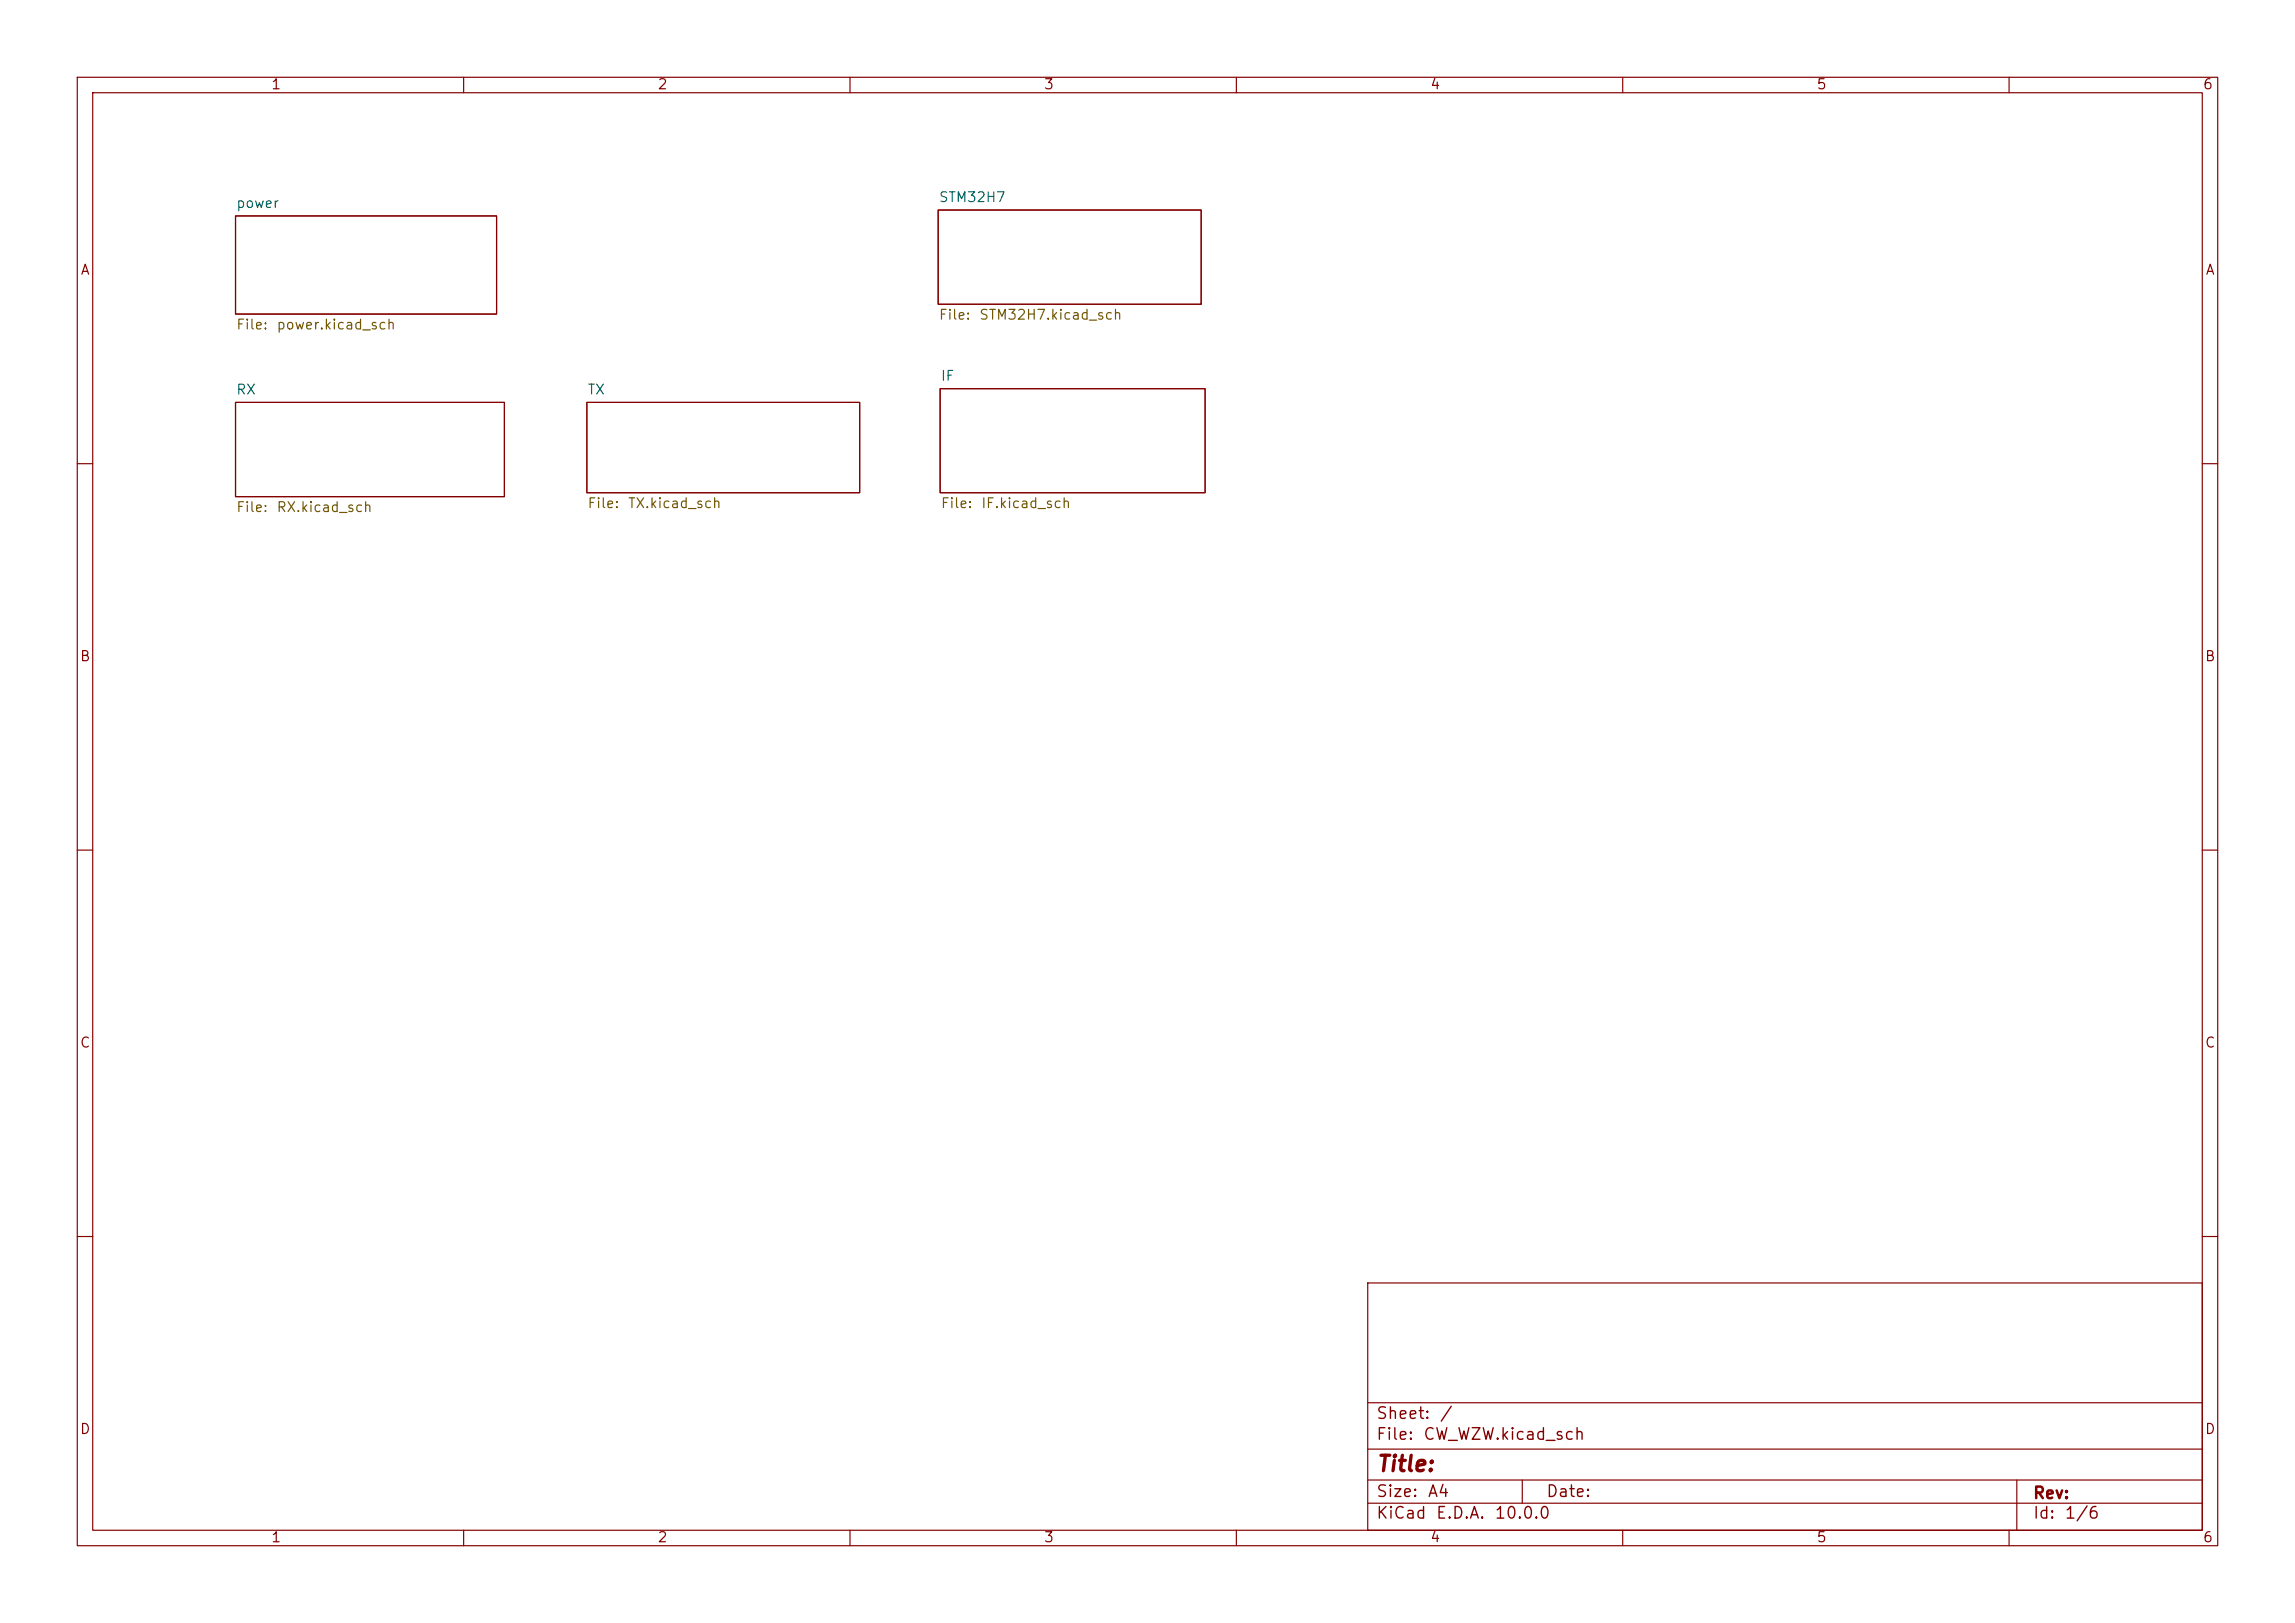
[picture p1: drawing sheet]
<svg xmlns="http://www.w3.org/2000/svg" width="297mm" height="210mm" viewBox="0 0 297 210" stroke-linecap="round" stroke-linejoin="round" font-family="sans-serif">
<defs><g id="words">
<text font-size="2" fill="#840000" x="178" y="190.9">Title:</text>
<g font-size="1.5" fill="#840000">
<text x="178" y="184">Sheet:</text>
<text x="186.2" y="184">/</text>
<text x="178" y="186.7">File:</text>
<text x="184.1" y="186.7">CW_WZW.kicad_sch</text>
<text x="178" y="196.9">KiCad</text>
<text x="178" y="194.1">Size:</text>
<text x="184.7" y="194.1">A4</text>
<text x="185.7" y="196.9">E.D.A.</text>
<text x="193.3" y="196.9">10.0.0</text>
<text x="200" y="194.1">Date:</text>
<text x="263" y="194.3">Rev:</text>
<text x="263" y="196.9">Id:</text>
<text x="267.1" y="196.9">1/6</text>
</g>
<g font-size="1.3" fill="#840000">
<text x="35" y="11.9">1</text>
<text x="85" y="11.9">2</text>
<text x="135" y="11.9">3</text>
<text x="185" y="11.9">4</text>
<text x="235" y="11.9">5</text>
<text x="285" y="11.9">6</text>
<text x="10.3" y="35.9">A</text>
<text x="285.3" y="35.9">A</text>
<text x="10.3" y="85.9">B</text>
<text x="285.3" y="85.9">B</text>
<text x="10.3" y="135.9">C</text>
<text x="285.3" y="135.9">C</text>
<text x="10.3" y="185.9">D</text>
<text x="285.3" y="185.9">D</text>
<text x="35" y="199.9">1</text>
<text x="85" y="199.9">2</text>
<text x="135" y="199.9">3</text>
<text x="185" y="199.9">4</text>
<text x="235" y="199.9">5</text>
<text x="285" y="199.9">6</text>
</g>
<g font-size="1.3" fill="#006464">
<text x="30.5" y="27.2">power</text>
<text x="121.4" y="26.5">STM32H7</text>
<text x="30.5" y="51.4">RX</text>
<text x="75.9" y="51.4">TX</text>
<text x="121.7" y="49.6">IF</text>
</g>
<g font-size="1.3" fill="#725600">
<text x="121.4" y="41.7">File:</text>
<text x="126.6" y="41.7">STM32H7.kicad_sch</text>
<text x="30.5" y="43">File:</text>
<text x="35.7" y="43">power.kicad_sch</text>
<text x="30.5" y="66.6">File:</text>
<text x="35.7" y="66.6">RX.kicad_sch</text>
<text x="75.9" y="66.1">File:</text>
<text x="81.2" y="66.1">TX.kicad_sch</text>
<text x="121.7" y="66.1">File:</text>
<text x="126.9" y="66.1">IF.kicad_sch</text>
</g>
</g></defs>
<g fill="none" stroke="#840000" stroke-width=".15">
<path d="M10 10h277v190h-277zM12 12h273v186h-273zM60 10v2M110 10v2M160 10v2M210 10v2M260 10v2M30.5 27.9h33.8v12.7h-33.8zM121.4 27.2h34v12.2h-34zM30.5 52.1h34.8v12.2h-34.8zM75.9 52.1h35.4v11.7h-35.4zM121.7 50.3h34.3v13.5h-34.3z"/>
<path d="M10 60h2M285 60h2M10 110h2M285 110h2M10 160h2M177 166h108v32h-108zM285 160h2M60 198v2M110 198v2M160 198v2M177 194.5h108M177 191.5h108"/>
<path d="M177 187.5h108M177 181.5h108M197 191.5v3M210 198v2M260 198v2M261 191.5v6.5"/>
</g>
<use href="#words"/>
</svg>
